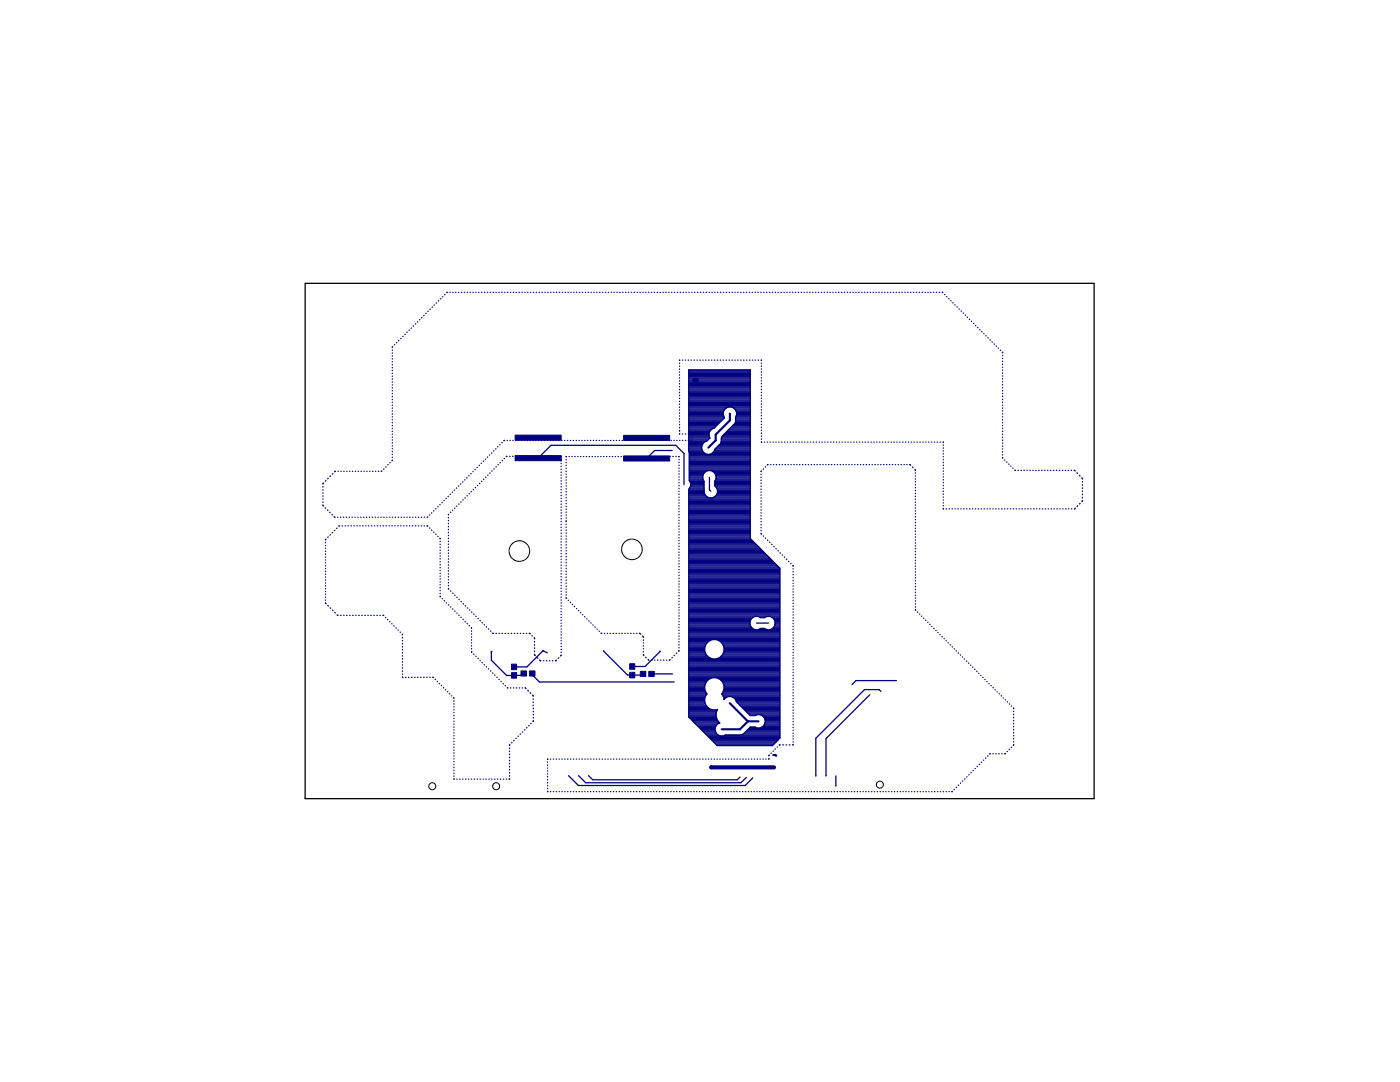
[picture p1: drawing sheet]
<svg xmlns="http://www.w3.org/2000/svg" width="279mm" height="216mm" viewBox="0 0 279 216" stroke-linecap="round" stroke-linejoin="round" font-family="sans-serif">
<g fill="#000080" stroke="#000080" stroke-width=".2">
<path d="M102.1 132.5h1v1.1h-1z"/>
<path d="M102.1 134.2h1v1.1h-1z"/>
<path d="M125.7 132.4h1v1.1h-1z"/>
<path d="M125.7 134.2h1v1.1h-1z"/>
<path d="M105.7 133.9h1.1v1h-1.1z"/>
<path d="M104 133.9h1.1v1h-1.1z"/>
<path d="M129.5 134h1.1v1h-1.1z"/>
<path d="M127.8 134h1.1v1h-1.1z"/>
<path d="M102.8 86.8h9.2v1h-9.2z"/>
<path d="M102.8 90.9h9.2v1h-9.2z"/>
<path d="M124.5 86.9h9.1v1h-9.1z"/>
<path d="M124.5 91h9.1v1h-9.1z"/>
</g>
<path d="M139.1 75.9h-.6M142 153.1h12.5M142 153.1h.1" fill="none" stroke="#000080" stroke-width=".83"/>
<g fill="none" stroke="#000080" stroke-width=".25">
<path d="M88 59.6h-.1M88.4 59.2h-.1M88.8 58.8h-.1M89.3 58.3l-.1 .1M89.8 58.3h.1M90.4 58.3h.1M90.9 58.3h.1M91.5 58.3h.1M92.1 58.3h.1M92.7 58.3h.1M93.2 58.3h.1M93.8 58.3h.1"/>
<path d="M94.4 58.3h.1M95 58.3h.1M95.5 58.3h.1M96.1 58.3h.1M96.7 58.3h.1M97.3 58.3h.1M97.8 58.3h.1M98.4 58.3h.1M99 58.3h.1M99.5 58.3h.1M100.1 58.3h.1M100.7 58.3h.1"/>
<path d="M101.3 58.3h.1M101.9 58.3h.1M102.4 58.3h.1M103 58.3h.1M103.6 58.3h.1M104.2 58.3h.1M104.7 58.3h.1M105.3 58.3h.1M105.9 58.3h.1M106.4 58.3h.1M107 58.3h.1M107.6 58.3h.1"/>
<path d="M108.2 58.3h.1M108.8 58.3h.1M109.3 58.3h.1M109.9 58.3h.1M110.5 58.3h.1M111 58.3h.1M111.6 58.3h.1M112.2 58.3h.1M112.8 58.3h.1M113.3 58.3h.1M113.9 58.3h.1M114.5 58.3h.1"/>
<path d="M115.1 58.3h.1M115.6 58.3h.1M116.2 58.3h.1M116.8 58.3h.1M117.4 58.3h.1M117.9 58.3h.1M118.5 58.3h.1M119.1 58.3h.1M119.7 58.3h.1M120.2 58.3h.1M120.8 58.3h.1M121.4 58.3h.1"/>
<path d="M122 58.3h.1M122.5 58.3h.1M123.1 58.3h.1M123.7 58.3h.1M124.3 58.3h.1M124.8 58.3h.1M125.4 58.3h.1M126 58.3h.1M126.6 58.3h.1M127.1 58.3h.1M127.7 58.3h.1M128.3 58.3h.1"/>
<path d="M128.9 58.3h.1M129.4 58.3h.1M130 58.3h.1M130.6 58.3h.1M131.1 58.3h.1M131.7 58.3h.1M132.3 58.3h.1M132.9 58.3h.1M133.5 58.3h.1M134 58.3h.1M134.6 58.3h.1M135.2 58.3h.1"/>
<path d="M135.7 58.3h.1M136.3 58.3h.1M136.9 58.3h.1M137.5 58.3h.1M138 58.3h.1M138.6 58.3h.1M139.2 58.3h.1M139.8 58.3h.1M140.4 58.3h.1M140.9 58.3h.1M141.5 58.3h.1M142.1 58.3h.1"/>
<path d="M142.6 58.3h.1M143.2 58.3h.1M143.8 58.3h.1M144.4 58.3h.1M144.9 58.3h.1M145.5 58.3h.1M146.1 58.3h.1M146.7 58.3h.1M147.2 58.3h.1M147.8 58.3h.1M148.4 58.3h.1M149 58.3h.1"/>
<path d="M149.5 58.3h.1M150.1 58.3h.1M150.7 58.3h.1M151.3 58.3h.1M151.8 58.3h.1M152.4 58.3h.1M153 58.3h.1M153.6 58.3h.1M154.1 58.3h.1M154.7 58.3h.1M155.3 58.3h.1M155.9 58.3h.1"/>
<path d="M156.4 58.3h.1M157 58.3h.1M157.6 58.3h.1M158.2 58.3h.1M158.7 58.3h.1M159.3 58.3h.1M159.9 58.3h.1M160.5 58.3h.1M161 58.3h.1M161.6 58.3h.1M162.2 58.3h.1M162.8 58.3h.1"/>
<path d="M163.3 58.3h.1M163.9 58.3h.1M164.5 58.3h.1M165.1 58.3h.1M165.6 58.3h.1M166.2 58.3h.1M166.8 58.3h.1M167.3 58.3h.1M167.9 58.3h.1M168.5 58.3h.1M169.1 58.3h.1M169.7 58.3h.1"/>
<path d="M170.2 58.3h.1M170.8 58.3h.1M171.4 58.3h.1M172 58.3h.1M172.5 58.3h.1M173.1 58.3h.1M173.7 58.3h.1M174.2 58.3h.1M174.8 58.3h.1M175.4 58.3h.1M176 58.3h.1M176.6 58.3h.1"/>
<path d="M177.1 58.3h.1M177.7 58.3h.1M178.3 58.3h.1M178.8 58.3h.1M179.4 58.3h.1M180 58.3h.1M180.6 58.3h.1M181.1 58.3h.1M181.7 58.3h.1M182.3 58.3h.1M182.9 58.3h.1M183.4 58.3h.1"/>
<path d="M184 58.3h.1M184.6 58.3h.1M185.2 58.3h.1M185.7 58.3h.1M186.3 58.3h.1M186.9 58.3h.1M187.5 58.3h.1M188 58.3l.2 .1M188.5 58.8h.1M188.9 59.2h.1M189.3 59.6h.1M189.7 60h.1"/>
<path d="M78.3 69.8v.1M78.3 70.4v.1M78.3 71v.1M78.3 71.6h.1M78.3 72.2h.1M78.3 72.7v.1M78.3 73.3v.1M78.3 73.9v.1M78.3 74.5h.1M78.3 75v.1M78.3 75.6v.1M78.3 76.2v.1"/>
<path d="M78.3 76.8h.1M78.3 77.3v.1M78.3 77.9v.1M78.3 78.5v.1M78.3 79.1v.1M78.3 79.7h.1M78.4 69.2l-.1 .1M78.8 68.8h-.1M79.2 68.4h-.1M79.6 67.9l-.1 .1M80 67.5v.1M80.4 67.1v.1"/>
<path d="M80.9 66.7l-.1 .1M81.3 66.3h-.1M81.7 65.8l-.1 .1M82.1 65.4l-.1 .1M82.5 65v.1M83 64.6l-.1 .1M83.4 64.2h-.1M83.8 63.8h-.1M84.2 63.4h-.1M84.6 62.9v.1M85 62.5v.1M85.4 62.1v.1"/>
<path d="M85.9 61.7h-.1M86.3 61.3h-.1M86.7 60.9h.1M87.1 60.4v.1M87.5 60v.1M135.6 72.5h.1M135.6 73v.1M135.6 73.6v.1M135.6 74.2v.1M135.6 74.8v.1M135.6 75.4v.1M135.6 76h.1"/>
<path d="M135.6 76.5v.1M135.6 77.1v.1M135.6 77.7v.1M135.6 78.3v.1M135.6 78.9v.1M135.6 79.5h.1M135.7 71.9h-.1M136.2 71.9h.1M136.8 71.9h.1M137.4 71.9h.1M137.5 79.8h12.3M137.5 79.6h12.3"/>
<path d="M137.5 79.4h12.3M137.5 79.2h12.3M137.5 79h12.3M137.5 78.7h12.3M137.5 78.5h12.3M137.5 78.3h12.3M137.5 78.1h12.3M137.5 77.8h12.3M137.5 77.6h12.3M137.5 77.4h12.3M137.5 77.2h12.3M137.5 76.9h12.3"/>
<path d="M137.5 76.7h12.3M137.5 76.5h12.3M137.5 76.3h12.3M137.5 76.1h12.3M137.5 75.8h12.3M137.5 75.6h12.3M137.5 75.4h12.3M137.5 75.2h12.3M137.5 75h12.3M137.5 74.7h12.3M137.5 74.5h12.3M137.5 74.3h12.3"/>
<path d="M137.5 74.1h12.3M137.9 71.9h.1M138.5 71.9h.1M139.1 71.9h.1M139.7 71.9h.1M140.3 71.9h.1M140.8 71.9h.1M141.4 71.9h.1M142 71.9h.1M142.6 71.9h.1M143.2 71.9h.1M143.7 71.9h.1"/>
<path d="M144.3 71.9h.1M144.9 71.9h.1M145.5 71.9h.1M146.1 71.9h.1M146.7 71.9h.1M147.2 71.9h.1M147.8 71.9h.1M148.4 71.9h.1M149 71.9h.1M149.6 71.9h.1M150.2 71.9h.1M150.7 71.9h.1"/>
<path d="M151.3 71.9h.1M151.9 71.9h.1M152 72.5h.1M152 73v.1M152 73.6v.1M152 74.2v.1M152 74.8h.1M152 75.4h.1M152 75.9v.1M152 76.5v.1M152 77.1v.1M152 77.7v.1"/>
<path d="M152 78.3h.1M152 78.8v.1M152 79.4v.1M190.2 60.4v.1M190.6 60.8v.1M191 61.2v.1M191.4 61.6l.1 .1M191.8 62l.1 .1M192.2 62.5h.1M192.6 62.9h.1M193 63.3h.1M193.4 63.7h.1"/>
<path d="M193.9 64.1v.1M194.3 64.5v.1M194.7 64.9v.1M195.1 65.3l.1 .1M195.5 65.7l.1 .1M195.9 66.1l.1 .1M196.3 66.6h.1M196.7 67h.1M197.1 67.4h.1M197.6 67.8v.1M198 68.2v.1M198.4 68.6v.1"/>
<path d="M198.8 69l.1 .1M199.2 69.4l.1 .1M199.6 69.8l.1 .1M200 70.3l.1 .1M200.1 70.9v.1M200.1 71.5v.1M200.1 72.1h.1M200.1 72.6v.1M200.1 73.2v.1M200.1 73.8v.1M200.1 74.4v.1M200.1 75v.1"/>
<path d="M200.1 75.6h.1M200.1 76.2h.1M200.1 76.7v.1M200.1 77.3v.1M200.1 77.9v.1M200.1 78.5h.1M200.1 79.1h.1M200.1 79.7h.1M64.5 97.1v.1M64.5 97.7v.1M64.5 98.3v.1M64.5 98.9v.1"/>
<path d="M64.5 99.5v.1M64.6 96.4l-.1 .2M65 95.9l-.1 .1M65.5 95.4l-.1 .1M66 95l-.2 .1M66.4 94.5l-.1 .1M67 94l-.2 .1M67.5 94h.1M68 94h.1M68.6 94h.1M69.2 94h.1M69.8 94h.1"/>
<path d="M70.3 94h.1M70.9 94h.1M71.5 94h.1M72.1 94h.1M72.6 94h.1M73.2 94h.1M73.8 94h.1M74.3 94h.1M74.9 94h.1M75.5 94h.1M76.2 94h-.1M76.6 93.6h.1"/>
<path d="M77 93.1v.1M77.4 92.7v.1M77.9 92.3l-.1 .1M78.3 80.2v.1M78.3 80.8v.1M78.3 81.4v.1M78.3 82h.1M78.3 82.5v.1M78.3 83.1v.1M78.3 83.7v.1M78.3 84.3v.1M78.3 84.9h.1"/>
<path d="M78.3 85.4v.1M78.3 86v.1M78.3 86.6v.1M78.3 87.2h.1M78.3 87.8h.1M78.3 88.3v.1M78.3 88.9v.1M78.3 89.5v.1M78.3 90.1h.1M78.3 90.7h.1M78.3 91.2v.1M78.3 91.8l-.1 .1"/>
<path d="M88.6 99.8v.1M89.1 99.4l-.1 .1M89.5 99l-.1 .1M89.9 98.6l-.1 .1M90.3 98.2v.1M90.7 97.8h.1M91.1 97.4h.1M91.5 97h.1M91.9 96.5v.1M92.4 96.1l-.1 .1M92.4 99.7v.1M92.8 95.7l-.1 .1"/>
<path d="M92.8 99.3v.1M93.2 95.3l-.1 .1M93.3 98.9l-.1 .1M93.6 94.9v.1M93.7 98.5l-.1 .1M94 94.5v.1M94.1 98.1h-.1M94.4 94.1h.1M94.5 97.7h-.1M94.8 93.7h.1M94.9 97.3h-.1M95.2 93.3h.1"/>
<path d="M95.3 96.8v.1M95.7 92.8l-.1 .1M95.7 96.4v.1M96.1 92.4l-.1 .1M96.1 96v.1M96.5 92l-.1 .1M96.6 95.6l-.1 .1M96.9 91.6v.1M97 95.2h-.1M97.3 91.2h.1M97.4 94.8h-.1M97.7 90.8h.1"/>
<path d="M97.8 94.4h-.1M98.1 90.4h.1M98.2 94h-.1M98.6 90h-.1M98.6 93.5v.1M99 89.5l-.1 .1M99 93.1v.1M99.4 89.1l-.1 .1M99.4 92.7v.1M99.8 88.7l-.1 .1M99.9 92.3l-.1 .1M100.2 88.3h-.1"/>
<path d="M100.3 91.9h-.1M100.7 87.9h-.1M100.7 91.5h-.1M101.2 87.9h.1M101.2 91.1h-.2M101.7 91.1h.1M101.8 87.9h.1M102.3 91.1h.1M102.3 87.9h.1M102.9 91.1h.1M102.9 87.9h.1M103.5 87.9h.1"/>
<path d="M103.5 91.1h.1M104.1 87.9h.1M104.1 91.1h.1M104.6 87.9h.1M104.7 91.1h.1M105.2 87.9h.1M105.3 91.1h.1M105.8 87.9h.1M105.9 91.1h.1M106.4 87.9h.1M106.5 91.1h.1M106.9 87.9h.1"/>
<path d="M107.1 91.1h.1M107.4 91.4l2.6-2.5h24.9l1.6 1.6v6.2M107.5 87.9h.1M107.7 91.1h.1M108.1 87.9h.1M108.3 91.1h.1M108.6 87.9h.1M108.9 91.1h.1M109.2 87.9h.1M109.5 91.1h.1M109.8 87.9h.1M110.1 91.1h.1"/>
<path d="M110.4 87.9h.1M110.7 91.1h.1M111 87.9h.1M111.3 91.1h.1M111.5 87.9h.1M111.9 91.1l.1 .1M112 91.7v.2M112 92.5h.1M112 93v.1M112 93.6v.1M112 94.2v.1M112 94.8h.1"/>
<path d="M112 95.4h.1M112 95.9v.1M112 96.5v.1M112 97.1v.1M112 97.7h.1M112 98.3h.1M112 98.8v.1M112 99.4v.1M112 100v.1M112.1 87.9h.1M112.7 87.9h.1M113 91.7v.1"/>
<path d="M113 92.3h.1M113 92.8v.1M113 93.4v.1M113 94v.1M113 94.6v.1M113 95.2h.1M113 95.8h.1M113 96.3v.1M113 96.9v.1M113 97.5v.1M113 98.1v.1M113 98.7h.1"/>
<path d="M113 99.3h.1M113 99.8v.1M113.1 91.1l-.1 .1M113.2 87.9h.1M113.6 91.1h.1M113.8 87.9h.1M114.1 91.1h.1M114.4 87.9h.1M114.7 91.1h.1M115 87.9h.1M115.3 91.1h.1M115.5 87.9h.1"/>
<path d="M115.9 91.1h.1M116.1 87.9h.1M116.4 91.1h.1M116.7 87.9h.1M117 91.1h.1M117.3 87.9h.1M117.6 91.1h.1M117.8 87.9h.1M118.2 91.1h.1M118.4 87.9h.1M118.7 91.1h.1M119 87.9h.1"/>
<path d="M119.3 91.1h.1M119.6 87.9h.1M119.9 91.1h.1M120.1 87.9h.1M120.5 91.1h.1M120.7 87.9h.1M121.1 91.1h.1M121.3 87.9h.1M121.6 91.1h.1M121.9 87.9h.1M122.2 91.1h.1M122.4 87.9h.1"/>
<path d="M122.8 91.1h.1M123 87.9h.1M123.3 91.1h.1M123.6 87.9h.1M123.9 91.1h.1M124.1 87.9h.1M124.5 91.1h.1M124.7 87.9h.1M125.1 91.1h.1M125.3 87.9h.1M125.6 91.1h.1M125.9 87.9h.1"/>
<path d="M126.2 91.1h.1M126.4 87.9h.1M126.8 91.1h.1M127 87.9h.1M127.4 91.1h.1M127.6 87.9h.1M128 91.1h.1M128.2 87.9h.1M128.5 91.1h.1M128.7 87.9h.1M129.1 91.1h.1M129.3 87.9h.1"/>
<path d="M129.7 91.1h.1M129.9 87.9h.1M130.3 91.1h.1M130.5 87.9h.1M130.8 91.1h.1M131 87.9h.1M131.4 91.1h.1M131.6 87.9h.1M132 91.1h.1M132.2 87.9h.1M132.6 91.1h.1M132.8 87.9h.1"/>
<path d="M133.1 91.1h.1M133.3 87.9h.1M133.7 91.1h.1M133.9 87.9h.1M134.2 89.9h-3.6l-1.5 1.6M134.3 91.1h.1M134.5 87.9h.1M134.9 91.1h.1M135.1 87.9h.1M135.4 91.1l.1 .1M135.5 91.7h.1M135.5 92.2v.1"/>
<path d="M135.5 92.8v.1M135.5 93.4v.1M135.5 94h.1M135.5 94.6h.1M135.5 95.1v.1M135.5 95.7v.1M135.5 96.3v.1M135.5 96.9h.1M135.5 97.5h.1M135.5 98v.1M135.5 98.6v.1M135.5 99.2v.1"/>
<path d="M135.5 99.8h.1M135.6 86.5l.1 .1M135.6 80.1h.1M135.6 80.6v.1M135.6 81.2v.1M135.6 81.8v.1M135.6 82.4v.1M135.6 83h.1M135.6 83.5v.1M135.6 84.1v.1M135.6 84.7v.1M135.6 85.3v.1"/>
<path d="M135.6 85.9v.1M135.6 87.9h.1M136.2 86.6h.1M136.2 87.9h.1M136.8 86.6h.1M136.8 87.9h.1M137.4 87.9h.1M137.4 86.6h.1M137.5 81.2h12.3M137.5 99.8h12.3M137.5 99.6h12.3M137.5 99.4h12.3"/>
<path d="M137.5 99.2h3.6M137.5 98.9h3.4M137.5 98.7h3.2M137.5 98.5h3.1M137.5 98.3h3M137.5 98h3M137.5 97.8h3M137.5 89.8h2.6M137.5 89.6h2.6M137.5 89.4h2.5M137.5 89.2h2.5M137.5 88.9h2.6"/>
<path d="M137.5 88.7h2.7M137.5 88.5h2.8M137.5 88.3h3M137.5 88.1h3.4M137.5 87.8h3.7M137.5 87.6h4M137.5 87.4h4.1M137.5 87.2h4.1M137.5 87h4M137.5 86.7h4M137.5 86.5h4M137.5 86.3h4.1"/>
<path d="M137.5 86.1h4.1M137.5 85.8h4.3M137.5 85.6h4.5M137.5 85.4h5M137.5 85.2h5.3M137.5 84.9h5.5M137.5 84.7h5.7M137.5 84.5h5.9M137.5 84.3h6.2M137.5 84.1h6.4M137.5 83.8h6.6M137.5 83.6h6.8"/>
<path d="M137.5 83.4h7M137.5 83.2h7M137.5 83h6.9M137.5 82.7h6.8M137.5 82.5h6.8M137.5 82.3h6.8M137.5 82.1h6.9M137.5 81.8h7M137.5 81.6h7.2M137.5 81.4h7.4M137.5 80.9h12.3M137.5 80.7h12.3"/>
<path d="M137.5 80.5h12.3M137.5 80.3h12.3M137.5 80.1h12.3M137.5 97.6h3M137.5 90h2.7M137.6 90.3l-.1-.3v-16.2h12.3v33.7l5.8 5.9v33.9l-1.4 1.5h-11l-5.7-5.7v-45.5l.3-.6M137.6 90.3v5.6l.2 .5v.6M137.6 95.8h2.8M137.6 95.6h2.7M137.6 95.4h2.7M137.6 95.2h2.7M137.6 94.9h2.7"/>
<path d="M137.6 94.7h2.8M137.6 94.5h2.8M137.6 94.3h3.1M137.6 94h3.3M137.6 93.8h12.2M137.6 93.6h12.2M137.6 93.4h12.2M137.6 93.2h12.2M137.6 92.9h12.2M137.6 92.7h12.2M137.6 92.5h12.2M137.6 92.3h12.2"/>
<path d="M137.6 92.1h12.2M137.6 91.8h12.2M137.6 91.6h12.2M137.6 91.4h12.2M137.6 91.2h12.2M137.6 90.9h12.2M137.6 90.7h12.2M137.6 90.5h3.1M137.6 90.3h2.8M137.7 97.4h2.8M137.7 96.1h2.8M137.8 97.2h2.7"/>
<path d="M137.8 96.3h2.7M137.8 96.9h2.7M137.8 96.7h2.7M137.8 96.5h2.7M137.9 86.6l.1 .1M138 87.8l-.1 .1M138 87.2v.1M140.3 90.1a1.35 1.35 0 0 0 2.2 0M140.5 96.1a1.35 1.35 0 0 1 .2-1.9 1.35 1.35 0 0 1 1.8 0 1.35 1.35 0 0 1 .1 1.9M140.5 96.1v2.2M140.5 98.3a1.36 1.36 0 0 0 1.4 1.1 1.36 1.36 0 0 0 1.3-1.1M141.6 95.2v2.5l.3 .3"/>
<path d="M142 90.5h7.8M142.2 94h7.6M142.3 90.3h7.5M142.5 94.3h7.3M142.5 90h7.3M142.6 99.2h7.2M142.6 89.8h7.2M142.6 96.9l.6 .8v.6M142.6 96.1v.8M142.6 96.7h7.2M142.6 96.5h7.2M142.6 96.3h7.2"/>
<path d="M142.6 96.1h7.2M142.7 96.9h7.1M142.7 89.6l-.2 .5M142.7 89.6h7.1M142.7 94.5h7.1M142.8 95.8h7M142.8 94.7h7M142.8 98.9h7M142.9 97.2h6.9M142.9 95.6h6.9M142.9 94.9h6.9M142.9 95.4h6.9"/>
<path d="M142.9 95.2h6.9M142.9 89.4h6.9M143 98.7h6.8M143 97.4h6.8M143.1 98.5h6.7M143.1 97.6h6.7M143.2 89.2h6.6M143.2 98.3h6.6M143.2 98h6.6M143.2 97.8h6.6M143.4 88.9h6.4M143.5 88.8h.1"/>
<path d="M143.5 88.8l-.8 .8M143.6 88.7h6.2M143.8 88.5l-.3 .3M143.8 88.5h6M143.9 88.3h5.9M144 88.1h5.8M144 87.8h5.8M144 87.6h5.8M144 87.4h5.8M144.1 87.2h5.7M144.2 87h5.6M144.3 82.3l.2 1.1"/>
<path d="M144.4 86.7h5.4M144.5 83.4l-2 2a1.33 1.33 0 0 0-.8 2l-.6 .6a1.36 1.36 0 0 0-.8 2.1M144.7 86.5h5.1M144.9 86.3h4.9M145.1 86.1h4.7M145.3 85.8h4.5M145.4 81.2l-.9 .6-.2 .5M145.6 85.6h4.2M145.8 85.4h4M145.9 81.2l.5 .2 .6 .9M146 85.2h3.8M146.2 84.9h3.6"/>
<path d="M146.4 81.4h3.4M146.5 84.7h3.3M146.6 81.6h3.2M146.6 84.5l-2.5 2.5-.3 1.5M146.6 84.5h3.2M146.7 84.3h3.1M146.8 84.1h3M146.8 83.8h3M146.8 83.6h3M146.8 83.4h3M146.8 81.8h3M146.9 83.2h2.9"/>
<path d="M146.9 82.1h2.9M146.9 83h2.9M147 82.3l-.2 1.8-.2 .4M147 82.7h2.8M147 82.5h2.8M147 82.3h2.8M151.9 94.6v.1M151.9 95.2v.1M151.9 95.8v.1M151.9 96.4v.1M151.9 97v.1M151.9 97.6v.1"/>
<path d="M151.9 98.2v.1M151.9 98.8h.1M151.9 99.3v.1M151.9 99.9v.1M152 80v.1M152 80.6v.1M152 81.2h.1M152 81.7v.1M152 82.3v.1M152 82.9v.1M152 83.5v.1M152 84.1v.1"/>
<path d="M152 84.7h.1M152 85.2v.1M152 85.8v.1M152 86.4v.1M152 87v.1M152 87.6v.1M152 88.2h.1M152 94l-.1 .1M152.4 93.6h-.1M152.5 88.2h.1M152.8 93.1l-.1 .1M153.1 88.2h.1"/>
<path d="M153.3 92.7l-.2 .1M153.7 88.2h.1M153.8 92.7h.1M154.3 88.2h.1M154.4 92.7h.1M154.8 88.2h.1M154.9 92.7h.1M155.4 88.2h.1M155.5 92.7h.1M156 88.2h.1M156.1 92.7h.1M156.6 88.2h.1"/>
<path d="M156.7 92.7h.1M157.1 88.2h.1M157.3 92.7h.1M157.7 88.2h.1M157.8 92.7h.1M158.3 88.2h.1M158.4 92.7h.1M158.9 88.2h.1M159 92.7h.1M159.4 88.2h.1M159.6 92.7h.1M160 88.2h.1"/>
<path d="M160.1 92.7h.1M160.6 88.2h.1M160.7 92.7h.1M161.2 88.2h.1M161.3 92.7h.1M161.7 88.2h.1M161.9 92.7h.1M162.3 88.2h.1M162.5 92.7h.1M162.9 88.2h.1M163 92.7h.1M163.5 88.2h.1"/>
<path d="M163.6 92.7h.1M164 88.2h.1M164.2 92.7h.1M164.6 88.2h.1M164.8 92.7h.1M165.2 88.2h.1M165.4 92.7h.1M165.8 88.2h.1M165.9 92.7h.1M166.3 88.2h.1M166.5 92.7h.1M166.9 88.2h.1"/>
<path d="M167.1 92.7h.1M167.5 88.2h.1M167.7 92.7h.1M168.1 88.2h.1M168.3 92.7h.1M168.6 88.2h.1M168.8 92.7h.1M169.2 88.2h.1M169.4 92.7h.1M169.8 88.2h.1M170 92.7h.1M170.4 88.2h.1"/>
<path d="M170.6 92.7h.1M170.9 88.2h.1M171.1 92.7h.1M171.5 88.2h.1M171.7 92.7h.1M172.1 88.2h.1M172.3 92.7h.1M172.7 88.2h.1M172.9 92.7h.1M173.2 88.2h.1M173.5 92.7h.1M173.8 88.2h.1"/>
<path d="M174 92.7h.1M174.4 88.2h.1M174.6 92.7h.1M175 88.2h.1M175.2 92.7h.1M175.5 88.2h.1M175.8 92.7h.1M176.1 88.2h.1M176.3 92.7h.1M176.7 88.2h.1M176.9 92.7h.1M177.3 88.2h.1"/>
<path d="M177.5 92.7h.1M177.8 88.2h.1M178.1 92.7h.1M178.4 88.2h.1M178.7 92.7h.1M179 88.2h.1M179.2 92.7h.1M179.6 88.2h.1M179.8 92.7h.1M180.1 88.2h.1M180.4 92.7h.1M180.7 88.2h.1"/>
<path d="M181 92.7h.1M181.3 88.2h.1M181.5 92.7l.2 .1M181.9 88.2h.1M182.1 93.2l.1 .1M182.4 88.2h.1M182.6 93.7l.1 .2M182.7 94.4h.1M182.7 95h.1M182.7 95.5v.1M182.7 96.1v.1M182.7 96.7v.1"/>
<path d="M182.7 97.3h.1M182.7 97.9h.1M182.7 98.4v.1M182.7 99v.1M182.7 99.6v.1M183 88.2h.1M183.6 88.2h.1M184.2 88.2h.1M184.7 88.2h.1M185.3 88.2h.1M185.9 88.2h.1M186.5 88.2h.1"/>
<path d="M187 88.2h.1M187.6 88.2h.1M188.2 88.2l.1 .1M188.3 88.8v.1M188.3 89.4v.1M188.3 90h.1M188.3 90.5v.1M188.3 91.1v.1M188.3 91.7h.1M188.3 92.2v.1M188.3 92.8v.1M188.3 93.4v.1"/>
<path d="M188.3 94h.1M188.3 94.6h.1M188.3 95.1v.1M188.3 95.7v.1M188.3 96.3v.1M188.3 96.9h.1M188.3 97.4v.1M188.3 98v.1M188.3 98.6v.1M188.3 99.2h.1M188.3 99.7v.1M200.1 91.3v.1"/>
<path d="M200.1 80.2v.1M200.1 80.8v.1M200.1 81.4v.1M200.1 82h.1M200.1 82.5v.1M200.1 83.1v.1M200.1 83.7v.1M200.1 84.3v.1M200.1 84.9v.1M200.1 85.5h.1M200.1 86v.1M200.1 86.6v.1"/>
<path d="M200.1 87.2v.1M200.1 87.8v.1M200.1 88.4v.1M200.1 89h.1M200.1 89.6h.1M200.1 90.1v.1M200.1 90.7v.1M200.5 91.8h.1M200.9 92.2h.1M201.3 92.6h.1M201.7 93h.1M202.1 93.4l.1 .1"/>
<path d="M202.5 93.8l.1 .1M203.2 93.9h.1M203.8 93.9h.1M204.3 93.9h.1M204.9 93.9h.1M205.5 93.9h.1M206.1 93.9h.1M206.7 93.9h.1M207.3 93.9h.1M207.9 93.9h.1M208.5 93.9h.1M209.1 93.9h.1"/>
<path d="M209.6 93.9h.1M210.2 93.9h.1M210.8 93.9h.1M211.4 93.9h.1M212 93.9h.1M212.6 93.9h.1M213.2 93.9h.1M213.8 93.9h.1M214.4 93.9l.2 .1M214.9 94.3l.2 .2M215.4 94.8l.1 .2M215.9 95.3l.1 .3"/>
<path d="M216 99.9l-.1 .2M216 96.1v.1M216 96.7v.1M216 97.3v.2M216 98v.1M216 98.6v.1M216 99.2v.2M64.5 100.1v.1M64.5 100.8v.2M64.9 101.3l.1 .1M65 108.2v.1M65 108.8v.1"/>
<path d="M65 109.4v.1M65 110h.1M65 110.5v.1M65 111.1v.1M65 111.7v.1M65 112.3h.1M65 112.8v.1M65 113.4v.1M65 114h.1M65 114.6h.1M65 115.1v.1M65 115.7v.1"/>
<path d="M65 116.3v.1M65 116.9h.1M65 117.4v.1M65 118v.1M65 118.6h.1M65 119.1v.1M65 119.7v.1M65 107.6v.1M65.3 101.8l.1 .1M65.5 107.1l-.1 .1M65.8 102.2l.1 .1M65.9 106.7l-.1 .1"/>
<path d="M66.3 102.7h.1M66.4 106.3h-.1M66.7 103.1l.2 .1M66.8 105.8l-.1 .1M67.3 105.4l-.1 .1M67.4 103.2h.1M67.8 104.9l-.2 .1M67.9 103.2h.1M68.3 104.9h.1M68.5 103.2h.1M68.9 104.9h.1M69.1 103.2h.1"/>
<path d="M69.4 104.9h.1M69.7 103.2h.1M70 104.9h.1M70.3 103.2h.1M70.6 104.9h.1M70.8 103.2h.1M71.2 104.9h.1M71.4 103.2h.1M71.8 104.9h.1M72 103.2h.1M72.4 104.9h.1M72.6 103.2h.1"/>
<path d="M73 104.9h.1M73.1 103.2h.1M73.5 104.9h.1M73.7 103.2h.1M74.1 104.9h.1M74.3 103.2h.1M74.7 104.9h.1M74.9 103.2h.1M75.3 104.9h.1M75.4 103.2h.1M75.9 104.9h.1M76 103.2h.1"/>
<path d="M76.5 104.9h.1M76.6 103.2h.1M77 104.9h.1M77.2 103.2h.1M77.6 104.9h.1M77.7 103.2h.1M78.2 104.9h.1M78.3 103.2h.1M78.8 104.9h.1M78.9 103.2h.1M79.4 104.9h.1M79.5 103.2h.1"/>
<path d="M80 104.9h.1M80.1 103.2h.1M80.6 104.9h.1M80.6 103.2h.1M81.1 104.9h.1M81.2 103.2h.1M81.7 104.9h.1M81.8 103.2h.1M82.3 104.9h.1M82.4 103.2h.1M82.9 104.9h.1M82.9 103.2h.1"/>
<path d="M83.5 104.9h.1M83.5 103.2h.1M84.1 104.9h.1M84.1 103.2h.1M84.6 104.9h.1M84.7 103.2h.1M85.2 104.9l.2 .1M85.4 103.1l-.2 .1M85.7 105.3l.1 .1M85.8 102.7l-.1 .1M86.1 105.7l.1 .1M86.2 102.3l-.1 .1"/>
<path d="M86.6 106.2h.1M86.6 101.9l-.1 .1M87 106.6h.1M87 101.5v.1M87.4 107v.1M87.4 101.1h.1M87.8 107.4v.1M87.8 100.7h.1M87.8 108v.1M87.8 108.6v.1M87.8 109.2v.1M87.8 109.8h.1"/>
<path d="M87.8 110.3v.1M87.8 110.9v.1M87.8 111.5h.1M87.8 112.1h.1M87.8 112.6v.1M87.8 113.2v.1M87.8 113.8v.1M87.8 114.4h.1M87.8 114.9v.1M87.8 115.5v.1M87.8 116.1h.1M87.8 116.6v.1"/>
<path d="M87.8 117.2v.1M87.8 117.8v.1M87.8 118.4h.1M87.8 119l.1 .1M88.2 100.3h.1M88.3 119.4v.1M88.7 119.8v.1M89.5 103.3h.1M89.5 103.8v.1M89.5 104.4v.1M89.5 105v.1M89.5 105.6v.1"/>
<path d="M89.5 106.2v.1M89.5 106.8v.1M89.5 107.4v.1M89.5 108v.1M89.5 108.6h.1M89.5 109.2h.1M89.5 109.7v.1M89.5 110.3v.1M89.5 110.9v.1M89.5 111.5v.1M89.5 112.1v.1M89.5 112.7v.1"/>
<path d="M89.5 113.3v.1M89.5 113.9v.1M89.5 114.5v.1M89.5 115.1h.1M89.5 115.7h.1M89.5 116.2v.1M89.5 116.8v.1M89.5 117.4l.1 .2M89.5 102.6v.1M89.9 117.9l.1 .1M90 102.2l-.1 .1M90.3 118.3l.1 .1"/>
<path d="M90.4 101.8l-.1 .1M90.8 118.8h.1M90.8 101.4h-.1M91.2 119.2h.1M91.2 101h-.1M91.6 119.6l.1 .1M91.6 100.6h-.1M92 100.1v.1M112 100.6h.1M112 101.2h.1M112 101.7v.1M112 102.3v.1"/>
<path d="M112 102.9v.1M112 103.5h.1M112 104.1h.1M112 104.6v.1M112 105.2v.1M112 105.8v.1M112 106.4h.1M112 107h.1M112 107.5v.1M112 108.1v.1M112 108.7v.1M112 109.3h.1"/>
<path d="M112 109.8v.1M112 110.4v.1M112 111v.1M112 111.6v.1M112 112.2h.1M112 112.7v.1M112 113.3v.1M112 113.9v.1M112 114.5v.1M112 115.1h.1M112 115.6v.1M112 116.2v.1"/>
<path d="M112 116.8v.1M112 117.4v.1M112 118h.1M112 118.5v.1M112 119.1v.1M112 119.7v.1M113 100.4v.1M113 101v.1M113 101.6v.1M113 102.2h.1M113 102.7v.1M113 103.3v.1"/>
<path d="M113 103.9v.2M113 104.6h.1M113 105.2h.1M113 105.7v.1M113 106.3v.1M113 106.9v.1M113 107.5v.1M113 108.1v.1M113 108.7v.1M113 109.3v.1M113 109.9h.1M113 110.4v.1"/>
<path d="M113 111v.1M113 111.6v.1M113 112.2v.1M113 112.8v.1M113 113.4v.1M113 114v.1M113 114.6h.1M113 115.1v.1M113 115.7v.1M113 116.3v.1M113 116.9v.1M113 117.5v.1"/>
<path d="M113 118.1v.1M113 118.7v.1M113 119.3v.1M113.4 119.8h.1M135.5 100.3v.1M135.5 100.9v.1M135.5 101.5v.1M135.5 102.1h.1M135.5 102.6v.1M135.5 103.2v.1M135.5 103.8v.1M135.5 104.4h.1"/>
<path d="M135.5 104.9v.1M135.5 105.5v.1M135.5 106.1v.1M135.5 106.7v.1M135.5 107.3h.1M135.5 107.8v.1M135.5 108.4v.1M135.5 109v.1M135.5 109.6h.1M135.5 110.2h.1M135.5 110.7v.1M135.5 111.3v.1"/>
<path d="M135.5 111.9v.1M135.5 112.5h.1M135.5 113v.1M135.5 113.6v.1M135.5 114.2v.1M135.5 114.8v.1M135.5 115.4h.1M135.5 115.9v.1M135.5 116.5v.1M135.5 117.1v.1M135.5 117.7h.1M135.5 118.2v.1"/>
<path d="M135.5 118.8v.1M135.5 119.4v.1M135.5 120h.1M137.5 119.8h18.1M137.5 119.6h18.1M137.5 119.4h18.1M137.5 119.1h18.1M137.5 118.9h18.1M137.5 118.7h18.1M137.5 118.5h18.1M137.5 118.3h18.1M137.5 118h18.1"/>
<path d="M137.5 117.8h18.1M137.5 117.6h18.1M137.5 117.4h18.1M137.5 117.2h18.1M137.5 116.9h18.1M137.5 116.7h18.1M137.5 116.5h18.1M137.5 116.3h18.1M137.5 116h18.1M137.5 115.8h18.1M137.5 115.6h18.1M137.5 115.4h18.1"/>
<path d="M137.5 115.1h18.1M137.5 114.9h18.1M137.5 114.7h18.1M137.5 114.5h18.1M137.5 114.3h18.1M137.5 114h18.1M137.5 113.8h18.1M137.5 113.6h18.1M137.5 113.4h18.1M137.5 113.2h17.9M137.5 112.9h17.7M137.5 112.7h17.5"/>
<path d="M137.5 112.5h17.2M137.5 112.3h17M137.5 112h16.8M137.5 111.8h16.6M137.5 111.6h16.4M137.5 111.4h16.1M137.5 111.1h15.9M137.5 110.9h15.7M137.5 110.7h15.5M137.5 110.5h15.3M137.5 110.3h15M137.5 110h14.8"/>
<path d="M137.5 109.8h14.6M137.5 109.6h14.4M137.5 109.4h14.1M137.5 109.2h13.9M137.5 108.9h13.7M137.5 108.7h13.5M137.5 108.5h13.2M137.5 108.3h13M137.5 108.1h12.8M137.5 107.8h12.6M137.5 107.6h12.4M137.5 107.4h12.3"/>
<path d="M137.5 107.2h12.3M137.5 106.9h12.3M137.5 106.7h12.3M137.5 106.5h12.3M137.5 106.3h12.3M137.5 106h12.3M137.5 105.8h12.3M137.5 105.6h12.3M137.5 105.4h12.3M137.5 105.2h12.3M137.5 104.9h12.3M137.5 104.7h12.3"/>
<path d="M137.5 104.5h12.3M137.5 104.3h12.3M137.5 104.1h12.3M137.5 103.8h12.3M137.5 103.6h12.3M137.5 103.4h12.3M137.5 103.2h12.3M137.5 102.9h12.3M137.5 102.7h12.3M137.5 102.5h12.3M137.5 102.3h12.3M137.5 102h12.3"/>
<path d="M137.5 101.8h12.3M137.5 101.6h12.3M137.5 101.4h12.3M137.5 101.2h12.3M137.5 100.9h12.3M137.5 100.7h12.3M137.5 100.5h12.3M137.5 100.3h12.3M137.5 100.1h12.3M151.9 106.4l.1 .2M151.9 100.5v.1M151.9 101.1v.1"/>
<path d="M151.9 101.7v.1M151.9 102.3v.1M151.9 102.9v.1M151.9 103.5h.1M151.9 104.1h.1M151.9 104.6v.1M151.9 105.2v.1M151.9 105.8v.1M152.3 106.9l.1 .1M152.7 107.4h.1M153.2 107.8h.1M153.6 108.2h.1"/>
<path d="M154 108.6l.1 .1M154.4 109l.1 .1M154.9 109.5h.1M155.3 109.9h.1M155.7 110.3v.1M156.1 110.7l.1 .1M156.5 111.1l.1 .1M157 111.6h.1M157.4 112v.1M157.8 112.4l.1 .1M158.2 112.8l.1 .2M158.3 113.5h.1"/>
<path d="M158.3 114v.1M158.3 114.6v.1M158.3 115.2v.1M158.3 115.8h.1M158.3 116.4h.1M158.3 116.9v.1M158.3 117.5v.1M158.3 118.1v.1M158.3 118.7h.1M158.3 119.2v.1M158.3 119.8v.1M182.7 100.2h.1"/>
<path d="M182.7 100.8h.1M182.7 101.3v.1M182.7 101.9v.1M182.7 102.5v.1M182.7 103.1h.1M182.7 103.7h.1M182.7 104.2v.1M182.7 104.8v.1M182.7 105.4v.1M182.7 106h.1M182.7 106.6h.1M182.7 107.1v.1"/>
<path d="M182.7 107.7v.1M182.7 108.3v.1M182.7 108.9h.1M182.7 109.5h.1M182.7 110v.1M182.7 110.6v.1M182.7 111.2v.1M182.7 111.8h.1M182.7 112.4h.1M182.7 112.9v.1M182.7 113.5v.1M182.7 114.1v.1"/>
<path d="M182.7 114.7h.1M182.7 115.3h.1M182.7 115.8v.1M182.7 116.4v.1M182.7 117v.1M182.7 117.6h.1M182.7 118.2h.1M182.7 118.7v.1M182.7 119.3v.1M182.7 119.9v.1M188.3 100.3v.1M188.3 100.9h.1"/>
<path d="M188.3 101.5h.1M188.8 101.5h.1M189.4 101.5h.1M190 101.5h.1M190.6 101.5h.1M191.2 101.5h.1M191.7 101.5h.1M192.3 101.5h.1M192.9 101.5h.1M193.5 101.5h.1M194.1 101.5h.1M194.6 101.5h.1"/>
<path d="M195.2 101.5h.1M195.8 101.5h.1M196.4 101.5h.1M197 101.5h.1M197.5 101.5h.1M198.1 101.5h.1M198.7 101.5h.1M199.3 101.5h.1M199.9 101.5h.1M200.5 101.5h.1M201 101.5h.1M201.6 101.5h.1"/>
<path d="M202.2 101.5h.1M202.8 101.5h.1M203.4 101.5h.1M203.9 101.5h.1M204.5 101.5h.1M205.1 101.5h.1M205.7 101.5h.1M206.3 101.5h.1M206.9 101.5h.1M207.4 101.5h.1M208 101.5h.1M208.6 101.5h.1"/>
<path d="M209.2 101.5h.1M209.8 101.5h.1M210.4 101.5h.1M210.9 101.5h.1M211.5 101.5h.1M212.1 101.5h.1M212.7 101.5h.1M213.3 101.5h.1M213.8 101.5h.1M214.6 101.4l-.2 .1M215.1 100.9l-.1 .1M215.6 100.5l-.2 .1"/>
<path d="M65 120.3l.1 .2M65.4 120.8l.1 .1M65.9 121.3l.1 .1M66.3 121.8l.1 .1M66.8 122.2l.1 .1M67.3 122.7l.2 .1M68 122.8h.1M68.6 122.8h.1M69.2 122.8h.1M69.8 122.8h.1M70.4 122.8h.1M71 122.8h.1"/>
<path d="M71.6 122.8h.1M72.2 122.8h.1M72.8 122.8h.1M73.4 122.8h.1M74 122.8h.1M74.6 122.8h.1M75.2 122.8h.1M75.8 122.8h.1M76.4 122.8h.2M76.9 123.2l.1 .1M77.3 123.6l.1 .1M77.8 124v.1"/>
<path d="M78.2 124.4v.1M78.6 124.9h.1M79 125.3h.1M79.4 125.7l.1 .1M79.8 126.1l.1 .1M80.3 126.5v.2M80.3 135.1l.1 .1M80.3 127.2v.1M80.3 127.8v.1M80.3 128.4v.1M80.3 129v.1M80.3 129.6v.1"/>
<path d="M80.3 130.2v.1M80.3 130.8v.1M80.3 131.4v.1M80.3 132v.1M80.3 132.7h.1M80.3 133.2v.1M80.3 133.9v.1M80.3 134.5v.1M80.9 135.2h.1M81.5 135.2h.1M82.2 135.1l-.1 .1M82.7 135.1h.1"/>
<path d="M83.3 135.1h.1M83.9 135.1h.1M84.5 135.1h.1M85.2 135.1h.1M85.7 135.1h.2M86.4 135.1l.1 .1M86.8 135.6h.1M87.3 136h.1M87.7 136.4h.1M88.1 136.8h.1M88.5 137.2h.1M88.9 137.6h.1"/>
<path d="M89.1 120.3h.1M89.3 138h.1M89.5 120.7h.1M89.7 138.4l.1 .1M89.9 121.1h.1M90.1 138.8l.1 .1M90.3 121.5l.1 .1M90.5 139.2l.1 .1M90.6 139.8v.1M90.7 121.9l.1 .1M91.2 122.3v.1M91.6 122.7v.1"/>
<path d="M92 123.2h.1M92 120l.1 .1M92.4 123.6h.1M92.4 120.4l.1 .1M92.8 124l.1 .1M92.9 120.9h.1M93.2 124.4l.1 .1M93.3 121.3h.1M93.6 124.8l.1 .1M93.7 121.7v.1M94.1 125.2v.2M94.1 125.9v.1"/>
<path d="M94.1 126.5v.1M94.1 127.1h.1M94.1 127.7h.1M94.1 128.2v.1M94.1 128.8v.1M94.1 129.4v.1M94.1 130l.1 .2M94.1 122.1l.1 .1M94.5 130.5l.1 .1M94.5 122.5l.1 .1M95 130.9v.1M95 123h.1"/>
<path d="M95.4 131.3v.1M95.4 123.4h.1M95.8 131.8h.1M95.8 123.8l.1 .1M96.2 132.2h.1M96.2 124.2l.1 .1M96.6 132.6l.1 .1M96.6 124.7h.1M97 133l.1 .1M97 125.1h.1M97.5 133.4v.1M97.5 125.5h.1"/>
<path d="M97.9 133.9h.1M97.9 125.9l.1 .1M98.2 129.9l-.1 1.8 3 3.1h2.9l.5-.4M98.3 134.3h.1M98.3 126.3l.2 .1M98.7 134.7l.1 .1M99 126.4h.1M99.1 135.1l.1 .1M99.6 135.5v.1M99.6 126.4h.1M100 136h.1M100.2 126.4h.1"/>
<path d="M100.4 136.4h.1M100.8 126.4h.1M100.8 136.8l.1 .1M101.2 137.2l.2 .1M101.4 126.4h.1M101.9 137.3h.1M102 126.4h.1M102.5 137.3h.1M102.6 126.4h.1M103 137.3h.1M103.2 126.4h.1M103.6 137.3h.1"/>
<path d="M103.8 126.4h.1M104.2 137.3h.1M104.4 126.4h.1M104.8 137.3l.2 .1M105 126.4h.1M105.3 137.8l.2 .1M105.6 126.4l.2 .1M105.8 138.2l.1 .1M106 134.4l1.7 1.7h26.8M106 134.4h.2M106 134.4h.1M106.2 126.8v.1"/>
<path d="M106.3 138.7l.1 .2M106.4 139.4v.2M106.6 127.3l.1 .2M106.7 128v.1M106.7 128.6v.2M106.7 129.3v.1M106.7 129.9v.1M106.7 130.5l.1 .3M107.2 131.2l.1 .1M107.7 131.7l.2 .1M108.4 129.9l.8 .4M108.4 129.9l-3.2 3.2h-2.6"/>
<path d="M108.4 129.8v.1M108.5 131.8h.1M109.1 131.8h.1M109.6 131.8h.1M110.2 131.8h.1M111 131.7l-.2 .1M111.5 131.3l-.1 .1M112 120.3v.1M112 120.9h.1M112 121.4v.1M112 122v.1M112 122.6v.1"/>
<path d="M112 123.2h.1M112 123.7v.1M112 124.3v.1M112 124.9v.1M112 125.5v.1M112 126.1h.1M112 126.6v.1M112 127.2v.1M112 127.8v.1M112 128.4v.1M112 129h.1M112 129.5v.1"/>
<path d="M112 130.1v.1M112 130.7l-.1 .2M113.8 120.2h.1M114.2 120.6h.1M114.6 121l.1 .1M115 121.4l.1 .1M115.4 121.8l.1 .1M115.9 122.2v.1M116.3 122.6v.1M116.7 123v.1M117.1 123.5h.1M117.5 123.9h.1"/>
<path d="M117.9 124.3h.1M118.3 124.7h.1M118.7 125.1l.1 .1M119.1 125.5l.1 .1M119.5 125.9l.1 .1M120 126.3l.1 .1M120.5 129.9l4.7 4.8h3l.1-.2M120.5 129.9h.1M120.6 126.4h.1M121.2 126.4h.1M121.8 126.4h.1M122.3 126.4h.1"/>
<path d="M122.9 126.4h.1M123.5 126.4h.1M124.1 126.4h.1M124.7 126.4h.1M125.3 126.4h.1M125.9 126.4h.1M126.4 126.4h.1M127 126.4h.1M127.6 126.4l.3 .2M128.2 126.9l.2 .3M128.4 127.7v.1M128.4 128.3h.1"/>
<path d="M128.4 128.8v.1M128.4 129.4v.1M128.4 130v.1M128.4 130.6l.1 .2M128.9 131.1l.1 .2M129.3 131.6l.2 .1M130 134.6h.1M130 134.5v.1M130 131.7h.1M130.6 131.7h.1M131.2 131.7h.1M131.7 129.9l-3 3.1h-2.5"/>
<path d="M131.8 131.7h.1M132.4 131.7h.1M133 131.7h.1M133.7 131.6l-.1 .1M134.2 131.2l-.1 .1M134.2 134.5l-4.2 .1M134.6 130.7l-.1 .1M135.1 130.3l-.1 .1M135.5 129.8l-.1 .1M135.5 120.5v.1M135.5 121.1v.1M135.5 121.7v.1"/>
<path d="M135.5 122.3h.1M135.5 122.9h.1M135.5 123.4v.1M135.5 124v.1M135.5 124.6v.1M135.5 125.2h.1M135.5 125.8h.1M135.5 126.3v.1M135.5 126.9v.1M135.5 127.5v.1M135.5 128.1h.1M135.5 128.6v.1"/>
<path d="M135.5 129.2v.1M137.5 125.4h12.7M137.5 139.8h3.1M137.5 139.6h3.1M137.5 139.4h3.1M137.5 139.1h3.2M137.5 138.9h3.3M137.5 138.7h3.4M137.5 138.5h3.6M137.5 138.3h3.4M137.5 138h3.3M137.5 137.8h3.2"/>
<path d="M137.5 137.6h3.2M137.5 137.4h3.1M137.5 137.1h3.1M137.5 136.9h3.1M137.5 136.7h3.2M137.5 136.5h3.3M137.5 136.2h3.3M137.5 136h3.5M137.5 135.8h3.7M137.5 135.6h3.9M137.5 135.4h4.4M137.5 135.1h18.1"/>
<path d="M137.5 134.9h18.1M137.5 134.7h18.1M137.5 134.5h18.1M137.5 134.3h18.1M137.5 134h18.1M137.5 133.8h18.1M137.5 133.6h18.1M137.5 133.4h18.1M137.5 133.2h18.1M137.5 132.9h18.1M137.5 132.7h18.1M137.5 132.5h18.1"/>
<path d="M137.5 132.3h18.1M137.5 132h18.1M137.5 131.8h18.1M137.5 131.6h18.1M137.5 131.4h4.4M137.5 131.1h3.9M137.5 130.9h3.7M137.5 130.7h3.5M137.5 130.5h3.3M137.5 130.3h3.3M137.5 130h3.2M137.5 129.8h3.1"/>
<path d="M137.5 129.6h3.1M137.5 129.4h3.1M137.5 129.2h3.1M137.5 128.9h3.2M137.5 128.7h3.3M137.5 128.5h3.4M137.5 128.3h3.6M137.5 128h3.9M137.5 127.8h4.2M137.5 127.6h18.1M137.5 127.4h18.1M137.5 127.1h18.1"/>
<path d="M137.5 126.9h18.1M137.5 126.7h18.1M137.5 126.5h18.1M137.5 126.3h18.1M137.5 126h18.1M137.5 125.8h18.1M137.5 125.6h13.1M137.5 125.2h12.4M137.5 124.9h12.3M137.5 124.7h12.2M137.5 124.5h12.2M137.5 124.3h12.2"/>
<path d="M137.5 124h12.2M137.5 123.8h12.3M137.5 123.6h12.4M137.5 123.4h12.6M137.5 123.1h12.8M137.5 122.9h18.1M137.5 122.7h18.1M137.5 122.5h18.1M137.5 122.3h18.1M137.5 122h18.1M137.5 121.8h18.1M137.5 121.6h18.1"/>
<path d="M137.5 121.4h18.1M137.5 121.2h18.1M137.5 120.9h18.1M137.5 120.7h18.1M137.5 120.5h18.1M137.5 120.3h18.1M137.5 120h18.1M140.6 129.2a1.97 1.97 0 0 0 2 2.3 1.97 1.97 0 0 0 1.9-2.3M140.6 129.2a1.97 1.97 0 0 1 2-1.6 1.97 1.97 0 0 1 1.9 1.6M140.9 136.1a1.89 1.89 0 0 0 .2 2.4 1.94 1.94 0 0 0-.2 2.3 1.94 1.94 0 0 0 2.3 .8 2.05 2.05 0 0 0 .4 2.7 1.34 1.34 0 0 0-.7 2M140.9 136.1a1.96 1.96 0 0 1 3.3 0M143.3 131.4h12.3"/>
<path d="M143.3 135.4h12.3M143.4 127.8h12.2M143.7 135.6h11.9M143.7 131.1h11.9M143.8 128h11.8M143.9 130.9h11.7M144 135.8h11.6M144 128.3h11.6M144.1 138.5h11.5M144.2 136h11.4M144.2 130.7h11.4M144.2 136.1a1.89 1.89 0 0 1-.2 2.4l.5 1.1"/>
<path d="M144.2 138.3h11.4M144.2 128.5h11.4M144.3 138.7h11.3M144.3 136.2h11.3M144.3 130.5h11.3M144.3 138h11.3M144.3 128.7h11.3M144.3 138.9h11.3M144.4 136.5h11.2M144.4 130.3h11.2M144.4 137.8h11.2M144.4 128.9h11.2"/>
<path d="M144.4 139.1h.6M144.5 130h11.1M144.5 137.6h11.1M144.5 136.7h11.1M144.5 139.6a1.35 1.35 0 0 1 1.4-.6 1.35 1.35 0 0 1 1.1 1l2.7 2.8h1a1.35 1.35 0 0 1 2 1.1 1.35 1.35 0 0 1-2 1.2h-.9l-1.5 1.4M144.5 139.6h.1M144.5 139.4h.2M144.5 137.4h11.1M144.5 137.1h11.1M144.5 136.9h11.1M144.5 129.8h11.1M144.5 129.6h11.1"/>
<path d="M144.5 129.4h11.1M144.5 129.2h11.1M146.3 139.1h9.3M146.6 139.4h9M146.8 139.6h8.8M146.9 139.8h8.7M149.7 124.1a1.35 1.35 0 0 0 .6 1.4 1.35 1.35 0 0 0 1.5-.1h.7a1.33 1.33 0 0 0 1.6 .1 1.33 1.33 0 0 0 .6-1.4M149.9 123.6a1.38 1.38 0 0 1 1.9-.3h.7a1.35 1.35 0 0 1 2 .3M149.9 123.6l-.2 .5M151 124.3h2.4M151.4 125.6h1.6M151.7 123.1h1"/>
<path d="M153.8 125.6h1.8M154 123.1h1.6M154.2 125.4h1.4M154.3 123.4h1.3M154.4 125.2h1.2M154.5 123.6l.2 .5M154.5 123.6h1.1M154.6 124.9h1M154.6 123.8h1M154.6 124.7h1M154.7 124.5h.9M154.7 124.3h.9"/>
<path d="M154.7 124h.9M158.3 120.4h.1M158.3 120.9v.1M158.3 121.5v.1M158.3 122.1v.1M158.3 122.7h.1M158.3 123.3h.1M158.3 123.8v.1M158.3 124.4v.1M158.3 125v.1M158.3 125.6h.1M158.3 126.1v.1"/>
<path d="M158.3 126.7v.1M158.3 127.3h.1M158.3 127.8v.1M158.3 128.4v.1M158.3 129v.1M158.3 129.6h.1M158.3 130.2h.1M158.3 130.7v.1M158.3 131.3v.1M158.3 131.9v.1M158.3 132.5h.1M158.3 133v.1"/>
<path d="M158.3 133.6v.1M158.3 134.2h.1M158.3 134.7v.1M158.3 135.3v.1M158.3 135.9v.1M158.3 136.5h.1M158.3 137.1h.1M158.3 137.6v.1M158.3 138.2v.1M158.3 138.8v.1M158.3 139.4h.1M158.3 139.9v.1"/>
<path d="M173.6 138.6l-8.8 8.8v7.4M175.8 138l-.3-.4h-3l-9.7 9.7v7.5M178.9 135.8h-8.1l-.7 .8M182.7 120.5h.1M182.7 121.1h.1M182.7 121.6v.2M183.1 122.1l.1 .1M183.5 122.5l.1 .1M183.9 122.9l.1 .1M184.3 123.3l.1 .1M184.7 123.7l.1 .1M185.1 124.2h.1"/>
<path d="M185.5 124.6h.1M185.9 125h.1M186.4 125.4h.1M186.8 125.8h.1M187.2 126.2h.1M187.6 126.6h.1M188 127v.1M188.4 127.4v.1M188.8 127.8v.1M189.2 128.2l.1 .1M189.6 128.6l.1 .1M190 129.1h.1"/>
<path d="M190.4 129.5h.1M190.8 129.9h.1M191.2 130.3h.1M191.7 130.7h.1M192.1 131.1h.1M192.5 131.5h.1M192.9 131.9v.1M193.3 132.3v.1M193.7 132.7v.1M194.1 133.1v.1M194.5 133.5l.1 .1M194.9 133.9l.1 .1"/>
<path d="M195.3 134.3l.1 .1M195.7 134.7l.1 .1M196.1 135.1l.1 .1M196.6 135.6h.1M197 136h.1M197.4 136.4h.1M197.8 136.8h.1M198.2 137.2h.1M198.6 137.6h.1M199 138h.1M199.4 138.4l.1 .1M199.8 138.8l.1 .1"/>
<path d="M200.2 139.2l.1 .1M200.6 139.6l.1 .1M90.6 155.4l.1 .1M90.6 140.4v.1M90.6 141v.1M90.6 141.6h.1M90.6 142.2h.1M90.6 142.7v.1M90.6 143.3v.1M90.6 143.9v.1M90.6 144.5h.1M90.6 145v.1"/>
<path d="M90.6 145.6v.1M90.6 146.2v.1M90.6 146.8h.1M90.6 147.3v.1M90.6 147.9v.1M90.6 148.5v.1M90.6 149.1h.1M90.6 149.6v.1M90.6 150.2v.1M90.6 150.8v.1M90.6 151.4h.1M90.6 152h.1"/>
<path d="M90.6 152.5v.1M90.6 153.1v.1M90.6 153.7v.1M90.6 154.3h.1M90.6 154.8v.1M91.2 155.5h.1M91.7 155.5h.1M92.3 155.5h.1M92.9 155.5h.1M93.5 155.5h.1M94.1 155.5h.1M94.6 155.5h.1"/>
<path d="M95.2 155.5h.1M95.8 155.5h.1M96.4 155.5h.1M97 155.5h.1M97.6 155.5h.1M98.1 155.5h.1M98.7 155.5h.1M99.3 155.5h.1M99.9 155.5h.1M100.5 155.5h.1M101 155.5h.1M101.7 149.3v.1"/>
<path d="M101.7 149.9v.1M101.7 150.5v.1M101.7 151.1v.1M101.7 151.7v.1M101.7 152.3v.1M101.7 152.9v.1M101.7 153.5v.1M101.7 154.2v.1M101.7 154.8v.1M101.7 155.4l-.1 .1M101.7 148.6v.2M102.2 148.2h-.1"/>
<path d="M102.6 147.7l-.1 .1M103 147.3v.1M103.4 146.9h.1M103.9 146.5h-.1M104.3 146l-.1 .1M104.7 145.6v.1M105.2 145.2h-.1M105.6 144.8h-.1M106 144.3l-.1 .1M106.4 140.1v.1M106.4 140.7v.1M106.4 141.3v.1"/>
<path d="M106.4 141.9v.1M106.4 142.6v.1M106.4 143.2v.1M106.4 143.8v.2M109.3 152.1h.1M109.3 152.6v.1M109.3 153.2v.1M109.3 153.8v.1M109.3 154.4v.1M109.3 155h.1M109.3 155.6h.1M109.3 156.1v.1"/>
<path d="M109.3 156.7v.1M109.3 157.3v.1M109.3 157.9v.1M109.3 151.5v.1M109.9 151.5h.1M109.9 158h.1M110.4 151.5h.1M110.4 158h.1M111 151.5h.1M111 158h.1M111.6 151.5h.1M111.6 158h.1"/>
<path d="M112.1 151.5h.1M112.1 158h.1M112.7 151.5h.1M112.7 158h.1M113.3 151.5h.1M113.3 158h.1M113.5 154.8l1.9 1.9h33.3l1.5-1.5M113.9 151.5h.1M113.9 158h.1M114.4 151.5h.1M114.4 158h.1M115 151.5h.1"/>
<path d="M115 158h.1M115.5 154.8l1.4 1.4h31l1-1.1M115.6 151.5h.1M115.6 158h.1M116.1 151.5h.1M116.1 158h.1M116.7 158h.1M116.7 151.5h.1M117.3 158h.1M117.3 151.5h.1M117.5 154.8l.8 .8h28.8l.6-.6M117.9 158h.1"/>
<path d="M117.9 151.5h.1M118.4 158h.1M118.4 151.5h.1M119 158h.1M119 151.5h.1M119.6 158h.1M119.6 151.5h.1M120.1 158h.1M120.2 151.5h.1M120.7 158h.1M120.7 151.5h.1M121.3 158h.1"/>
<path d="M121.3 151.5h.1M121.9 158h.1M121.9 151.5h.1M122.4 158h.1M122.4 151.5h.1M123 158h.1M123 151.5h.1M123.6 158h.1M123.6 151.5h.1M124.1 158h.1M124.2 151.5h.1M124.7 158h.1"/>
<path d="M124.8 151.5h.1M125.3 158h.1M125.3 151.5h.1M125.9 158h.1M125.9 151.5h.1M126.4 158h.1M126.5 151.5h.1M127 158h.1M127 151.5h.1M127.6 158h.1M127.6 151.5h.1M128.2 158h.1"/>
<path d="M128.2 151.5h.1M128.7 158h.1M128.8 151.5h.1M129.3 158h.1M129.3 151.5h.1M129.9 158h.1M129.9 151.5h.1M130.5 158h.1M130.5 151.5h.1M131 158h.1M131 151.5h.1M131.6 158h.1"/>
<path d="M131.6 151.5h.1M132.2 158h.1M132.2 151.5h.1M132.7 158h.1M132.8 151.5h.1M133.3 158h.1M133.3 151.5h.1M133.9 158h.1M133.9 151.5h.1M134.5 158h.1M134.5 151.5h.1M135 158h.1"/>
<path d="M135.1 151.5h.1M135.6 158h.1M135.6 151.5h.1M136.2 158h.1M136.2 151.5h.1M136.7 158h.1M136.8 151.5h.1M137.3 158h.1M137.4 151.5h.1M137.5 142.9h5.4M137.5 142.7h5.4M137.5 142.5h5.4"/>
<path d="M137.5 142.3h5.4M137.5 142h5.5M137.5 141.8h5.6M137.5 141.6h4.5M137.5 141.4h4M137.5 141.1h3.8M137.5 140.9h3.5M137.5 140.7h3.4M137.5 140.5h3.3M137.5 140.3h3.2M137.5 140h3.1M137.5 143.2h5.5"/>
<path d="M137.8 143.4h5.2M137.9 158h.1M137.9 151.5h.1M138 143.6h5.1M138.2 143.8h5M138.4 144h5M138.5 158h.1M138.5 151.5h.1M138.6 144.3h5M138.9 144.5h4.3M139 158h.1M139.1 151.5h.1"/>
<path d="M139.1 144.7h3.9M139.3 144.9h3.6M139.5 145.1h3.2M139.6 158h.1M139.6 151.5h.1M139.7 145.4h3M140 145.6h2.7M140.2 158h.1M140.2 145.8h2.5M140.2 151.5h.1M140.4 146h2.4M140.6 146.3h2.3"/>
<path d="M140.7 158h.1M140.8 151.5h.1M140.9 146.5h2.2M141.1 146.7h2.3M141.3 146.9h14.3M141.3 158h.1M141.4 151.5h.1M141.5 147.2h14.1M141.8 147.4h13.8M141.9 158h.1M141.9 151.5h.1M142 147.6h13.3"/>
<path d="M142.2 147.8h12.9M142.4 148h12.5M142.5 158h.1M142.5 151.5h.1M142.6 148.3h12.1M142.9 148.5h11.6M142.9 146.3a1.34 1.34 0 0 0 1.9 .4M143 158h.1M143.1 148.7h11.1M143.1 151.5h.1M143.1 141.6h.1M143.6 158h.1"/>
<path d="M143.7 151.5h.1M144.2 158h.1M144.2 151.5h.1M144.7 146.7h10.9M144.7 158h.1M144.8 151.5h.1M145.3 158h.1M145.4 151.5h.1M145.9 158h.1M145.9 151.5h.1M146.5 158h.1M146.5 151.5h.1"/>
<path d="M147 140h8.6M147 158h.1M147.1 151.5h.1M147.2 140.3h8.4M147.4 140.5h8.2M147.6 158h.1M147.6 140.7h8M147.7 151.5h.1M147.9 140.9h7.7M148.1 141.1h7.5M148.2 158h.1M148.2 151.5h.1"/>
<path d="M148.3 146.5l-.4 .2M148.3 141.4h7.3M148.3 146.5h7.3M148.5 141.6h7.1M148.6 146.3h7M148.8 141.8h6.8M148.8 158h.1M148.8 146h6.8M148.8 151.5h.1M149 142h6.6M149 145.8h6.6M149.2 142.3h6.4"/>
<path d="M149.2 145.6h6.4M149.3 158h.1M149.4 151.5h.1M149.4 142.5h6.2M149.4 145.4h6.2M149.6 142.7h1.3M149.7 145.1h1.1M149.9 158h.1M150 151.5h.1M150.5 158h.1M150.5 151.5h.1M151 158h.1"/>
<path d="M151.1 151.5h.1M151.6 158h.1M151.7 151.5h.1M151.9 145.1h3.7M151.9 142.7h3.7M152.2 158h.1M152.3 151.5h.1M152.3 144.9h3.3M152.3 142.9h3.3M152.5 144.7h3.1M152.5 143.2h3.1M152.6 144.5h3"/>
<path d="M152.6 143.4h3M152.7 143.6h2.9M152.7 144.3h2.9M152.7 144h2.9M152.7 143.8h2.9M152.8 158h.1M152.8 151.5h.1M153.3 158h.1M153.5 151.4l-.1 .1M153.5 150.7v.2M153.9 158h.1M153.9 150.3h.1"/>
<path d="M154.3 149.9h.1M154.5 158h.1M154.7 149.4v.1M155 158h.1M155.2 149l-.1 .1M155.6 158h.1M155.7 148.6l-.2 .1M156.2 158h.1M156.2 148.6h.2M156.8 158h.1M156.9 148.6h.1M157.3 158h.1"/>
<path d="M157.5 148.6h.1M157.9 158h.1M158.3 148.5l-.1 .1M158.3 140.5v.1M158.3 141.1h.1M158.3 141.6v.1M158.3 142.2v.1M158.3 142.8v.1M158.3 143.4h.1M158.3 144h.1M158.3 144.5v.1M158.3 145.1v.1"/>
<path d="M158.3 145.7v.1M158.3 146.3h.1M158.3 146.8v.1M158.3 147.4v.1M158.3 148h.1M158.5 158h.1M159 158h.1M159.6 158h.1M160.2 158h.1M160.8 158h.1M161.3 158h.1M161.9 158h.1"/>
<path d="M162.5 158h.1M163 158h.1M163.6 158h.1M164.2 158h.1M164.8 158h.1M165.3 158h.1M165.9 158h.1M166.5 158h.1M166.8 156.8h.1M166.8 154.8v2M167.1 158h.1M167.6 158h.1"/>
<path d="M168.2 158h.1M168.8 158h.1M169.4 158h.1M169.9 158h.1M170.5 158h.1M171.1 158h.1M171.6 158h.1M172.2 158h.1M172.8 158h.1M173.4 158h.1M173.9 158h.1M174.5 158h.1"/>
<path d="M175.1 158h.1M175.6 158h.1M176.2 158h.1M176.8 158h.1M177.4 158h.1M177.9 158h.1M178.5 158h.1M179.1 158h.1M179.6 158h.1M180.2 158h.1M180.8 158h.1M181.4 158h.1"/>
<path d="M181.9 158h.1M182.5 158h.1M183.1 158h.1M183.6 158h.1M184.2 158h.1M184.8 158h.1M185.4 158h.1M185.9 158h.1M186.5 158h.1M187.1 158h.1M187.7 158h.1M188.2 158h.1"/>
<path d="M188.8 158h.1M189.4 158h.1M190.1 157.9l-.2 .1M190.5 157.5h-.1M190.9 157.1h-.1M191.3 156.7h.1M191.7 156.2v.1M192.2 155.8l-.1 .1M192.6 155.4l-.1 .1M193 155h-.1M193.4 154.6h-.1M193.8 154.2h.1"/>
<path d="M194.2 153.7v.1M194.6 153.3v.1M195.1 152.9l-.1 .1M195.5 152.5h-.1M195.9 152.1h.1M196.3 151.7h.1M196.7 151.2v.1M197.2 150.8l-.1 .1M197.7 150.4l-.2 .1M198.2 150.4h.1M198.7 150.4h.1M199.3 150.4h.1"/>
<path d="M199.9 150.4h.1M200.6 150.3l-.1 .1M201 140l.1 .1M201 149.9v.1M201.4 140.4l.1 .1M201.5 149.5l-.1 .1M201.8 140.9h.1M201.9 149.1h-.1M202.2 141.3l.1 .1M202.3 141.9v.1M202.3 142.5v.1M202.3 143.1v.1"/>
<path d="M202.3 143.7v.1M202.3 144.3v.1M202.3 144.9v.1M202.3 145.5v.1M202.3 146.2v.1M202.3 146.8v.1M202.3 147.4v.1M202.3 148v.1M202.3 148.6l-.1 .1"/>
</g>
<path d="M145.7 82.5v1.4l-2.9 2.8v1.2l-1.4 1.4M145.6 140.3l3.6 3.6h2.2M149.3 143.9l-1.6 1.6h-3.7M154.3 150.7h.4l.2 .1" fill="none" stroke="#000080" stroke-width=".42"/>
<path d="M60.9 56.5h157.5v102.9h-157.5z" fill="none" stroke="#000" stroke-width=".25"/>
<g fill="none" stroke="#000" stroke-width=".2">
<circle cx="103.7" cy="110" r="2.05"/>
<circle cx="126.1" cy="109.6" r="2.05"/>
<circle cx="86.3" cy="156.9" r=".7"/>
<circle cx="99" cy="156.9" r=".7"/>
<circle cx="175.6" cy="156.6" r=".7"/>
</g>
</svg>
